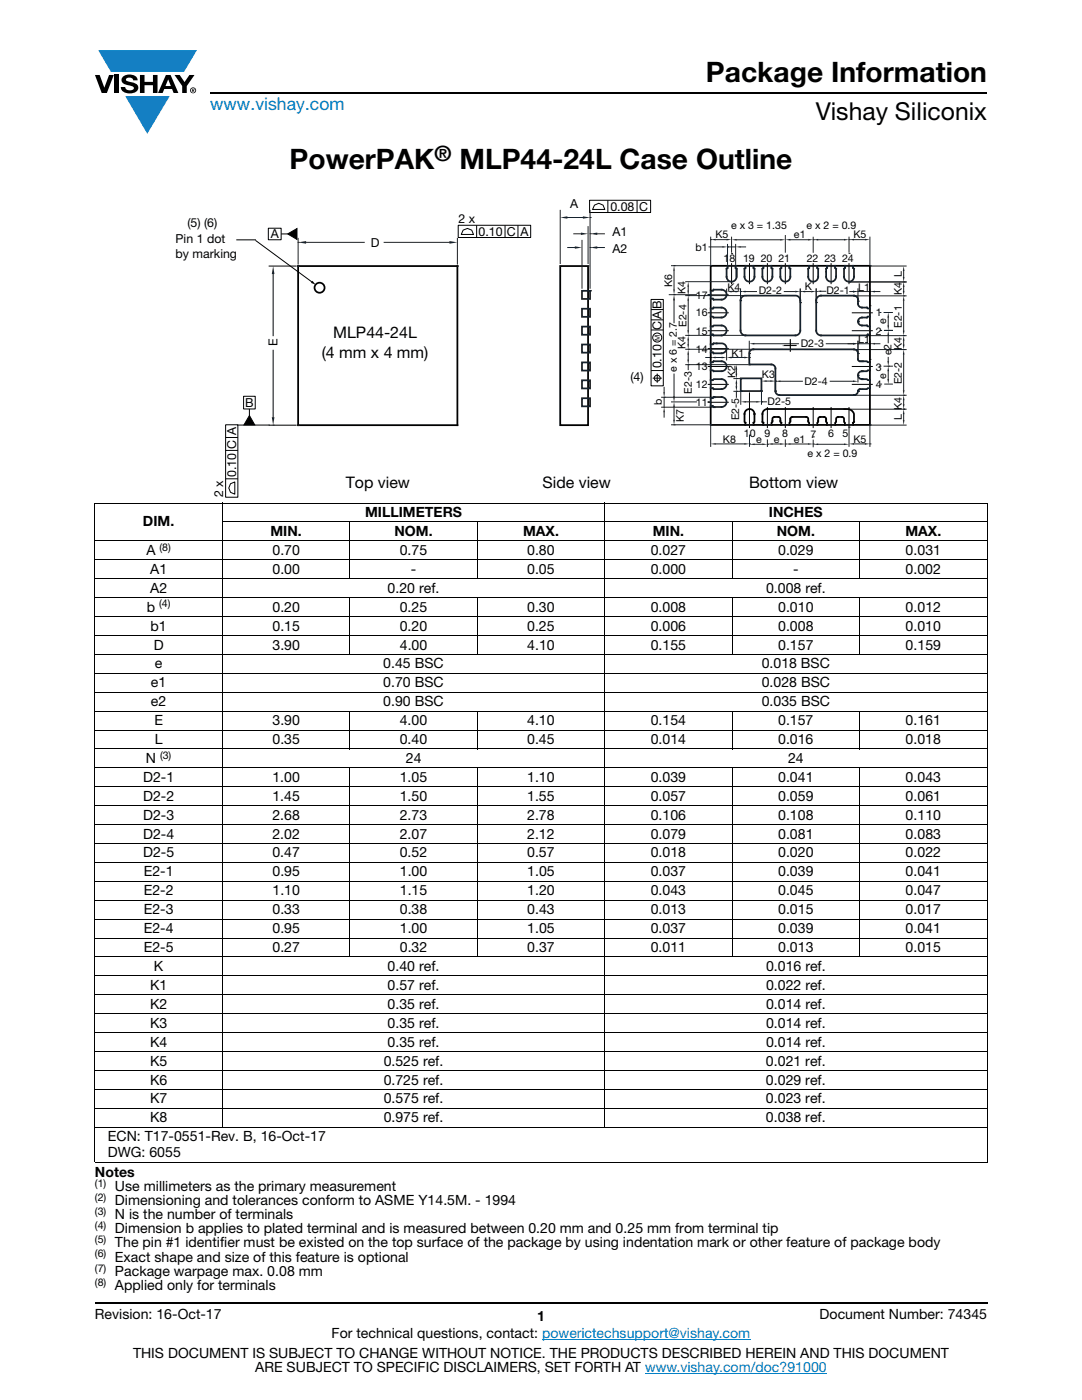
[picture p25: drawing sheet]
<svg xmlns="http://www.w3.org/2000/svg" width="216mm" height="279mm" viewBox="0 0 216 279" stroke-linecap="round" stroke-linejoin="round" font-family="sans-serif">
<defs><g id="words">
<g font-size="5.6">
<text x="140.9" y="16.4">Package Information</text>
<text x="57.8" y="33.8">PowerPAK</text>
<text x="91.7" y="33.8">MLP44-24L Case Outline</text>
</g>
<text font-size="4.9" x="162.8" y="24">Vishay Siliconix</text>
<text font-size="4.2" x="86.7" y="32.1">®</text>
<text font-size="3.5" fill="#007ec4" x="42" y="21.9">www.vishay.com</text>
<g font-size="3.2">
<text x="64.2" y="71.4">(4 mm x 4 mm)</text>
<text x="66.5" y="67.5">MLP44-24L</text>
<text x="69" y="97.3">Top view</text>
<text x="108.3" y="97.3">Side view</text>
<text x="149.5" y="97.3">Bottom view</text>
</g>
<g font-size="2.8">
<text x="28.5" y="105.1">DIM.</text>
<text x="54" y="107">MIN.</text>
<text x="72.8" y="103.2">MILLIMETERS</text>
<text x="78.7" y="107">NOM.</text>
<text x="104.4" y="107">MAX.</text>
<text x="130.2" y="107">MIN.</text>
<text x="153.4" y="103.2">INCHES</text>
<text x="155" y="107">NOM.</text>
<text x="180.7" y="107">MAX.</text>
<text x="29.2" y="110.7">A</text>
<text x="54.4" y="110.7">0.70</text>
<text x="79.8" y="110.7">0.75</text>
<text x="105.2" y="110.7">0.80</text>
<text x="129.9" y="110.7">0.027</text>
<text x="155.3" y="110.7">0.029</text>
<text x="180.7" y="110.7">0.031</text>
<text x="30" y="114.5">A1</text>
<text x="30" y="118.3">A2</text>
<text x="54.4" y="114.5">0.00</text>
<text x="77.3" y="118.3">0.20 ref.</text>
<text x="82" y="114.5">-</text>
<text x="105.2" y="114.5">0.05</text>
<text x="129.9" y="114.5">0.000</text>
<text x="152.8" y="118.3">0.008 ref.</text>
<text x="158.3" y="114.5">-</text>
<text x="180.7" y="114.5">0.002</text>
<text x="29.3" y="122.1">b</text>
<text x="30" y="125.8">b1</text>
<text x="54.4" y="125.8">0.15</text>
<text x="54.4" y="122.1">0.20</text>
<text x="79.8" y="125.8">0.20</text>
<text x="79.8" y="122.1">0.25</text>
<text x="105.2" y="125.8">0.25</text>
<text x="105.2" y="122.1">0.30</text>
<text x="129.9" y="125.8">0.006</text>
<text x="129.9" y="122.1">0.008</text>
<text x="155.3" y="125.8">0.008</text>
<text x="155.3" y="122.1">0.010</text>
<text x="180.7" y="125.8">0.010</text>
<text x="180.7" y="122.1">0.012</text>
<text x="30.7" y="129.6">D</text>
<text x="54.4" y="129.6">3.90</text>
<text x="79.8" y="129.6">4.00</text>
<text x="105.2" y="129.6">4.10</text>
<text x="129.9" y="129.6">0.155</text>
<text x="155.3" y="129.6">0.157</text>
<text x="180.7" y="129.6">0.159</text>
<text x="30.1" y="137.2">e1</text>
<text x="30.9" y="133.4">e</text>
<text x="76.5" y="137.2">0.70 BSC</text>
<text x="76.5" y="133.4">0.45 BSC</text>
<text x="152" y="137.2">0.028 BSC</text>
<text x="152" y="133.4">0.018 BSC</text>
<text x="30.1" y="140.9">e2</text>
<text x="76.5" y="140.9">0.90 BSC</text>
<text x="152" y="140.9">0.035 BSC</text>
<text x="30.8" y="144.7">E</text>
<text x="30.9" y="148.5">L</text>
<text x="54.4" y="148.5">0.35</text>
<text x="54.4" y="144.7">3.90</text>
<text x="79.8" y="144.7">4.00</text>
<text x="79.8" y="148.5">0.40</text>
<text x="105.2" y="144.7">4.10</text>
<text x="105.2" y="148.5">0.45</text>
<text x="129.9" y="148.5">0.014</text>
<text x="129.9" y="144.7">0.154</text>
<text x="155.3" y="148.5">0.016</text>
<text x="155.3" y="144.7">0.157</text>
<text x="180.7" y="144.7">0.161</text>
<text x="180.7" y="148.5">0.018</text>
<text x="29.1" y="152.3">N</text>
<text x="81" y="152.3">24</text>
<text x="157.2" y="152.3">24</text>
<text x="28.6" y="156">D2-1</text>
<text x="28.6" y="159.8">D2-2</text>
<text x="54.3" y="156">1.00</text>
<text x="54.3" y="159.8">1.45</text>
<text x="79.8" y="156">1.05</text>
<text x="79.8" y="159.8">1.50</text>
<text x="105.2" y="156">1.10</text>
<text x="105.2" y="159.8">1.55</text>
<text x="129.9" y="156">0.039</text>
<text x="129.9" y="159.8">0.057</text>
<text x="155.3" y="156">0.041</text>
<text x="155.3" y="159.8">0.059</text>
<text x="180.7" y="156">0.043</text>
<text x="180.7" y="159.8">0.061</text>
<text x="28.6" y="163.6">D2-3</text>
<text x="28.6" y="167.4">D2-4</text>
<text x="54.3" y="163.6">2.68</text>
<text x="54.3" y="167.4">2.02</text>
<text x="79.8" y="163.6">2.73</text>
<text x="79.8" y="167.4">2.07</text>
<text x="105.2" y="163.6">2.78</text>
<text x="105.2" y="167.4">2.12</text>
<text x="129.9" y="163.6">0.106</text>
<text x="129.9" y="167.4">0.079</text>
<text x="155.3" y="163.6">0.108</text>
<text x="155.3" y="167.4">0.081</text>
<text x="180.7" y="163.6">0.110</text>
<text x="180.7" y="167.4">0.083</text>
<text x="28.6" y="171.1">D2-5</text>
<text x="54.3" y="171.1">0.47</text>
<text x="79.8" y="171.1">0.52</text>
<text x="105.2" y="171.1">0.57</text>
<text x="129.9" y="171.1">0.018</text>
<text x="155.3" y="171.1">0.020</text>
<text x="180.7" y="171.1">0.022</text>
<text x="28.7" y="174.9">E2-1</text>
<text x="28.7" y="178.7">E2-2</text>
<text x="54.4" y="174.9">0.95</text>
<text x="54.4" y="178.7">1.10</text>
<text x="79.8" y="174.9">1.00</text>
<text x="79.8" y="178.7">1.15</text>
<text x="105.2" y="174.9">1.05</text>
<text x="105.2" y="178.7">1.20</text>
<text x="129.9" y="174.9">0.037</text>
<text x="129.9" y="178.7">0.043</text>
<text x="155.3" y="174.9">0.039</text>
<text x="155.3" y="178.7">0.045</text>
<text x="180.7" y="174.9">0.041</text>
<text x="180.7" y="178.7">0.047</text>
<text x="28.7" y="182.5">E2-3</text>
<text x="54.4" y="182.5">0.33</text>
<text x="79.8" y="182.5">0.38</text>
<text x="105.2" y="182.5">0.43</text>
<text x="129.9" y="182.5">0.013</text>
<text x="155.3" y="182.5">0.015</text>
<text x="180.7" y="182.5">0.017</text>
<text x="28.7" y="186.2">E2-4</text>
<text x="28.7" y="190">E2-5</text>
<text x="54.4" y="186.2">0.95</text>
<text x="54.4" y="190">0.27</text>
<text x="79.8" y="186.2">1.00</text>
<text x="79.8" y="190">0.32</text>
<text x="105.2" y="186.2">1.05</text>
<text x="105.2" y="190">0.37</text>
<text x="129.9" y="186.2">0.037</text>
<text x="129.9" y="190">0.011</text>
<text x="155.3" y="186.2">0.039</text>
<text x="155.3" y="190">0.013</text>
<text x="180.7" y="186.2">0.041</text>
<text x="180.7" y="190">0.015</text>
<text x="29.9" y="197.6">K1</text>
<text x="30.7" y="193.8">K</text>
<text x="77.3" y="197.6">0.57 ref.</text>
<text x="77.3" y="193.8">0.40 ref.</text>
<text x="152.8" y="197.6">0.022 ref.</text>
<text x="152.8" y="193.8">0.016 ref.</text>
<text x="29.9" y="201.3">K2</text>
<text x="77.3" y="201.3">0.35 ref.</text>
<text x="152.8" y="201.3">0.014 ref.</text>
<text x="29.9" y="205.1">K3</text>
<text x="29.9" y="208.9">K4</text>
<text x="77.3" y="205.1">0.35 ref.</text>
<text x="77.3" y="208.9">0.35 ref.</text>
<text x="152.8" y="205.1">0.014 ref.</text>
<text x="152.8" y="208.9">0.014 ref.</text>
<text x="29.9" y="212.7">K5</text>
<text x="76.6" y="212.7">0.525 ref.</text>
<text x="152.8" y="212.7">0.021 ref.</text>
<text x="29.9" y="216.4">K6</text>
<text x="29.9" y="220.2">K7</text>
<text x="76.6" y="216.4">0.725 ref.</text>
<text x="76.6" y="220.2">0.575 ref.</text>
<text x="152.8" y="216.4">0.029 ref.</text>
<text x="152.8" y="220.2">0.023 ref.</text>
<text x="21.5" y="227.8">ECN: T17-0551-Rev. B, 16-Oct-17</text>
<text x="29.9" y="224">K8</text>
<text x="76.6" y="224">0.975 ref.</text>
<text x="152.8" y="224">0.038 ref.</text>
<text x="21.5" y="230.9">DWG: 6055</text>
<text x="18.9" y="234.9">Notes</text>
<text x="22.9" y="237.7">Use millimeters as the primary measurement</text>
<text x="22.9" y="240.5">Dimensioning and tolerances conform to ASME Y14.5M. - 1994</text>
<text x="22.9" y="243.3">N is the number of terminals</text>
<text x="22.9" y="246.1">Dimension b applies to plated terminal and is measured between 0.20 mm and 0.25 mm from terminal tip</text>
<text x="22.9" y="249">The pin #1 identifier must be existed on the top surface of the package by using indentation mark or other feature of package body</text>
<text x="22.9" y="251.8">Exact shape and size of this feature is optional</text>
<text x="22.9" y="254.6">Package warpage max. 0.08 mm</text>
<text x="22.9" y="257.4">Applied only for terminals</text>
<text x="18.9" y="263.3">Revision: 16-Oct-17</text>
<text x="107.2" y="263.6">1</text>
<text x="163.6" y="263.3">Document Number: 74345</text>
<text x="66.2" y="267.1">For technical questions, contact: powerictechsupport@vishay.com</text>
<text x="26.5" y="271">THIS DOCUMENT IS SUBJECT TO CHANGE WITHOUT NOTICE. THE PRODUCTS DESCRIBED HEREIN AND THIS DOCUMENT</text>
<text x="50.9" y="273.8">ARE SUBJECT TO SPECIFIC DISCLAIMERS, SET FORTH AT www.vishay.com/doc?91000</text>
</g>
<g font-size="2.5">
<text x="113.8" y="41.6">A</text>
<text x="37.4" y="45.2">(5) (6)</text>
<text x="54" y="47.6">A</text>
<text x="91.5" y="44.5">2 x</text>
<text x="95.5" y="47.1">0.10</text>
<text x="101.1" y="47.1">C</text>
<text x="103.9" y="47.1">A</text>
<text x="121.8" y="42.1">0.08</text>
<text x="122.2" y="47.1">A1</text>
<text x="127.6" y="42.1">C</text>
<text x="35" y="48.5">Pin 1 dot</text>
<text x="35" y="51.4">by marking</text>
<text x="74" y="49.3">D</text>
<text x="122.2" y="50.5">A2</text>
<text x="132" y="65.8" transform="rotate(-90 132 65.8)">C</text>
<text x="132" y="63.6" transform="rotate(-90 132 63.6)">AB</text>
<text x="55.3" y="69.1" transform="rotate(-90 55.3 69.1)">E</text>
<text x="125.8" y="76.1">(4)</text>
<text x="132" y="73.5" transform="rotate(-90 132 73.5)">0.10</text>
<text x="48.9" y="81.2">B</text>
<text x="47.1" y="89.5" transform="rotate(-90 47.1 89.5)">C</text>
<text x="47.1" y="86.8" transform="rotate(-90 47.1 86.8)">A</text>
<text x="47.1" y="95.2" transform="rotate(-90 47.1 95.2)">0.10</text>
<text x="44.5" y="99.2" transform="rotate(-90 44.5 99.2)">2 x</text>
</g>
<g font-size="2.1">
<text x="142.8" y="47.5">K5</text>
<text x="145.9" y="45.7">e x 3 = 1.35</text>
<text x="158.4" y="47.5">e1</text>
<text x="160.9" y="45.7">e x 2 = 0.9</text>
<text x="170.3" y="47.5">K5</text>
<text x="138.8" y="50.1">b1</text>
<text x="144.4" y="52.4">18</text>
<text x="148.3" y="52.4">19 20 21</text>
<text x="161" y="52.4">22 23 24</text>
<text x="134.1" y="57.2" transform="rotate(-90 134.1 57.2)">K6</text>
<text x="136.8" y="58.7" transform="rotate(-90 136.8 58.7)">K4</text>
<text x="138.8" y="59.6">17</text>
<text x="145.2" y="58">K4</text>
<text x="151.4" y="58.7">D2-2</text>
<text x="160.6" y="57.9">K</text>
<text x="164.9" y="58.7">D2-1</text>
<text x="171.2" y="58">L1</text>
<text x="180" y="58.9" transform="rotate(-90 180 58.9)">K4</text>
<text x="180" y="55.3" transform="rotate(-90 180 55.3)">L</text>
<text x="137" y="65.2" transform="rotate(-90 137 65.2)">E2-4</text>
<text x="138.8" y="63">16</text>
<text x="174.8" y="63.2">1</text>
<text x="176.8" y="64.7" transform="rotate(-90 176.8 64.7)">e</text>
<text x="180" y="65.4" transform="rotate(-90 180 65.4)">E2-1</text>
<text x="136.8" y="69.6" transform="rotate(-90 136.8 69.6)">K4</text>
<text x="138.8" y="66.9">15</text>
<text x="138.8" y="70.4">14</text>
<text x="146" y="71.3">K1</text>
<text x="159.8" y="69.3">D2-3</text>
<text x="171.2" y="68.5">L1</text>
<text x="174.8" y="66.9">2</text>
<text x="177.9" y="70.9" transform="rotate(-90 177.9 70.9)">e2</text>
<text x="180" y="69.8" transform="rotate(-90 180 69.8)">K4</text>
<text x="135.1" y="74.3" transform="rotate(-90 135.1 74.3)">e x 6 = 2.7</text>
<text x="138.8" y="73.9">13</text>
<text x="138.8" y="77.5">12</text>
<text x="146.8" y="75.4" transform="rotate(-90 146.8 75.4)">K2</text>
<text x="152" y="75.5">K3</text>
<text x="160.5" y="76.8">D2-4</text>
<text x="174.8" y="74">3</text>
<text x="174.8" y="77.5">4</text>
<text x="176.8" y="75.6" transform="rotate(-90 176.8 75.6)">e</text>
<text x="180" y="76.7" transform="rotate(-90 180 76.7)">E2-2</text>
<text x="132.1" y="80.9" transform="rotate(-90 132.1 80.9)">b</text>
<text x="138" y="78.6" transform="rotate(-90 138 78.6)">E2-3</text>
<text x="138.8" y="81">11</text>
<text x="147.5" y="83.9" transform="rotate(-90 147.5 83.9)">E2-5</text>
<text x="153.2" y="80.9">D2-5</text>
<text x="180" y="83.9" transform="rotate(-90 180 83.9)">L K4</text>
<text x="136.4" y="84.2" transform="rotate(-90 136.4 84.2)">K7</text>
<text x="144.3" y="88.3">K8</text>
<text x="148.4" y="87.2">10</text>
<text x="150.9" y="88.3">e</text>
<text x="152.6" y="87.2">9</text>
<text x="154.4" y="88.3">e</text>
<text x="156.1" y="87.2">8</text>
<text x="158.4" y="88.3">e1</text>
<text x="161.7" y="87.4">7</text>
<text x="165.3" y="87.2">6</text>
<text x="168.1" y="87.2">5</text>
<text x="170.3" y="88.3">K5</text>
<text x="161.1" y="91.2">e x 2 = 0.9</text>
<text x="31.8" y="109.9">(8)</text>
<text x="31.7" y="121.2">(4)</text>
<text x="31.9" y="151.4">(3)</text>
<text x="18.9" y="236.8">(1)</text>
<text x="18.9" y="239.6">(2)</text>
<text x="18.9" y="242.5">(3)</text>
<text x="18.9" y="245.3">(4)</text>
<text x="18.9" y="248.1">(5)</text>
<text x="18.9" y="251">(6)</text>
<text x="18.9" y="253.8">(7)</text>
<text x="18.9" y="256.6">(8)</text>
</g>
<text font-size="1.4" x="131.6" y="68" transform="rotate(-90 131.6 68)">M</text>
</g></defs>
<g fill="#147fc3">
<path d="M19.6 10h19.7l-2.6 4.3h-1.1h-13.5z"/>
<path d="M25 19.2h8.9l-4.5 7.5z"/>
</g>
<g fill="#000">
<path d="M18.9 15h1l.9 2.5 1-2.5h.9l-1.4 3.6h-1zM22.9 15h.9v3.6h-.9zM24.6 15.3a2.1 2.1 0 0 1 2.8 .3l.1 .4h-.9a.79 .79 0 0 0-.7-.5 .79 .79 0 0 0-.8 .4l.3 .3 1 .2a1.08 1.08 0 0 1 1.2 1 1.08 1.08 0 0 1-1.1 1.2 1.73 1.73 0 0 1-2.4-1.2h.9a.96 .96 0 0 0 .8 .6 .96 .96 0 0 0 .9-.4 1.31 1.31 0 0 0-1.2-.6 1.03 1.03 0 0 1-1.1-.6 1.03 1.03 0 0 1 .2-1.1zM27.9 15h.9v1.3h1.7v-1.3h.9v3.6h-.9v-1.6h-1.7v1.6h-.9zM34.8 15h1.1l.9 1.4 1-1.4h1l-1.5 2.2v1.4h-.9v-1.4z"/>
<path d="M33.6 15.9l.5 1.3h-1.1zM33.1 15l-1.6 3.6h1l.3-.8h1.5l.3 .8h1l-1.6-3.6z"/>
<path d="M38.4 17.8h.2v.2h-.2zM38.3 17.7v.7h.1v-.3l.4 .3-.2-.3 .2-.2-.1-.2z"/>
<path d="M38.1 18a.46 .46 0 0 1 .9 0 .46 .46 0 0 1-.9 0zM37.9 18a.6 .6 0 0 0 1.2 0 .6 .6 0 0 0-1.2 0z"/>
</g>
<path d="M42 18.6h155M18.9 260h178.1" fill="none" stroke="#000" stroke-width=".36"/>
<path d="M108.2 267.3h41.5M128.7 274h36.3" fill="none" stroke="#007ec4" stroke-width=".2"/>
<g fill="none" stroke="#000" stroke-width=".2">
<path d="M18.9 100.4h178.1M18.9 107.9h178.1M18.9 111.7h178.1M18.9 115.5h178.1M18.9 119.3h178.1M18.9 100.5v7.4M18.9 108v123.8M44.3 104.2h152.7M44.4 100.3v124.7M69.8 104.1v11.5M69.8 119.2v11.5M95.2 104.1v11.5"/>
<path d="M95.2 119.2v11.5M120.7 100.3v124.7M146.1 104.1v11.5M146.1 119.2v11.5M171.5 104.1v11.5M171.5 119.2v11.5M197 100.5v7.4M197 108v123.8M18.9 123h178.1M18.9 126.8h178.1M18.9 130.6h178.1M18.9 134.4h178.1"/>
<path d="M18.9 138.1h178.1M18.9 141.9h178.1M18.9 145.7h178.1M18.9 149.5h178.1M18.9 153.2h178.1M18.9 157h178.1M69.8 141.8v7.8M69.8 153.2v37.9M95.2 141.8v7.8M95.2 153.2v37.9M146.1 141.8v7.8M146.1 153.2v37.9"/>
<path d="M171.5 141.8v7.8M171.5 153.2v37.9M18.9 160.8h178.1M18.9 164.6h178.1M18.9 168.3h178.1M18.9 172.1h178.1M18.9 175.9h178.1M18.9 179.7h178.1M18.9 183.5h178.1M18.9 187.2h178.1M18.9 191h178.1M18.9 194.8h178.1"/>
<path d="M18.9 198.5h178.1M18.9 202.3h178.1M18.9 206.1h178.1M18.9 209.9h178.1M18.9 213.6h178.1M18.9 217.4h178.1M18.9 221.2h178.1M18.9 225h178.1M18.9 231.9h178.1"/>
</g>
<path d="M35.1 39.5h145.7v59.8h-145.7z" fill="#fff"/>
<path d="M57.4 46.7l1.9-1.1v2.2zM49.8 82.9l1 1.9h-2.1z" fill="#000"/>
<g fill="none" stroke="#000" stroke-width=".2">
<path d="M117.6 40h12.2v2.4h-12.2zM121.3 40v2.4M127.1 40v2.4M53.5 45.5h2.6v2.4h-2.6zM56.1 46.7h1.3M57.4 46.7l1.9-1.1v2.2zM91.4 45h14.5v2.4h-14.5zM92.4 45.9l.9-.3 .8 .3 .4 .9h-2.5zM95.1 45v2.4M100.8 45v2.4M103.4 45v2.4M118.6 40.9l.9-.3 .8 .3 .4 .9h-2.5z"/>
<path d="M129.9 59.8h2.5v17.2h-2.5zM48.6 79.1h2.3v2.5h-2.3zM129.9 74h2.5M129.9 65.9h2.5M129.9 63.8h2.5M129.9 61.8h2.5M130.2 75.5h1.9M131.1 74.6v1.8M49.8 82.9l1 1.9h-2.1zM49.8 81.6v1.3"/>
<circle cx="131.1" cy="67.4" r=".9"/>
<circle cx="131.1" cy="75.5" r=".59"/>
</g>
<path d="M59.5 53.1h31.8v31.8h-31.8z" fill="none" stroke="#000" stroke-width=".35"/>
<path d="M59.5 47.6v5.1M61.1 48.4h11.6M76.7 48.4h13M91.3 47.6v5.1" fill="none" stroke="#15222e" stroke-width=".2"/>
<g fill="#15222e">
<path d="M89.7 48.1l1.6 .3-1.6 .2z"/>
<path d="M59.5 48.4l1.6-.3v.5z"/>
</g>
<path d="M59.5 53.1h.1M59.5 48.4h.1M91.3 53.1h.1" fill="none" stroke="#15222e" stroke-width=".2"/>
<path d="M53.7 53.1h5.4M54.5 54.7v12.3M54.5 69.9v13.4M53.7 84.9h5.4" fill="none" stroke="#000" stroke-width=".2"/>
<g fill="#15222e">
<path d="M54.5 53.1l.3 1.6h-.6z"/>
<path d="M54.2 83.3h.6l-.3 1.6z"/>
</g>
<path d="M59.5 53.1h.1M54.5 84.9h.1M59.5 84.9h.1M150.6 88.7h1.5" fill="none" stroke="#15222e" stroke-width=".2"/>
<path d="M156.3 69h2.5M157.7 67.8v2.3" fill="none" stroke="#63bc46" stroke-width=".2"/>
<path d="M111.8 53.1h5.5v31.8h-5.5z" fill="none" stroke="#000" stroke-width=".35"/>
<path d="M116.1 58h1.6v1.7h-1.6zM116.1 61.6h1.6v1.6h-1.6zM116.1 65.2h1.6v1.6h-1.6zM116.1 68.8h1.6v1.6h-1.6zM116.1 72.3h1.6v1.7h-1.6zM116.1 75.9h1.6v1.6h-1.6zM116.1 79.5h1.6v1.6h-1.6z" fill="none" stroke="#15222e" stroke-width=".35"/>
<g fill="none" stroke="#000" stroke-width=".2">
<path d="M141.3 58.9h4M146 52.6v4M149.5 52.6v4M153.1 52.6v4M156.7 52.6v4M162.3 52.6v4M165.8 52.6v4M169.4 52.6v4M141.3 62.4h4M141.3 66h4M141.3 69.6h4M141.3 73.1h4"/>
<path d="M141.3 76.7h4M149.5 78.4v6.9M170.1 62.4h4M170.1 66h4M170.1 73.1h4M170.1 76.7h4M141.3 80.3h4M153.1 81.3v4M156.7 81.3v4M162.3 81.3v4M165.8 81.3v4M169.4 81.3v4"/>
</g>
<g fill="#15222e">
<path d="M149.5 88.7l1-.2v.3z"/>
<path d="M152.1 88.5l1 .2-1 .1z"/>
</g>
<path d="M149.5 86.9h.1M153.1 88.7h.1M162.3 87.8v1.4M163.3 88.7h5.1" fill="none" stroke="#15222e" stroke-width=".2"/>
<g fill="#15222e">
<path d="M162.3 88.7l1-.2v.3z"/>
<path d="M168.4 88.5l1 .2-1 .1z"/>
</g>
<path d="M146.4 78.1h1.2M146.9 76.6v.5M146.9 78.1v1.2" fill="none" stroke="#15222e" stroke-width=".2"/>
<g fill="#15222e">
<path d="M146.9 75.6l.2 1h-.3z"/>
<path d="M146.8 77.1h.3l-.2 1z"/>
</g>
<path d="M145 57.7v.9M146 58.2h.8M147.8 57.7v.2M146.9 78.1h.1M147.8 75.6h.1M147.8 78.1h.1" fill="none" stroke="#15222e" stroke-width=".2"/>
<g fill="#15222e">
<path d="M145 58.2l1-.2v.4z"/>
<path d="M146.8 58l1 .2-1 .2z"/>
</g>
<path d="M145 58.9h.1M147.8 58.2h.1M147.8 57.7v2M148.8 58.2h2.2M156.5 58.2h2.2M159.7 57.7v2.4" fill="none" stroke="#15222e" stroke-width=".2"/>
<g fill="#15222e">
<path d="M147.8 58.2l1-.2v.4z"/>
<path d="M158.7 58l1 .2-1 .2z"/>
</g>
<path d="M147.8 60h.1M159.7 57.7v2.4M159.7 58.2h.1M160.7 58.2h1.2M162.9 57.7v2.4M159.7 60.4h.1" fill="none" stroke="#15222e" stroke-width=".2"/>
<g fill="#15222e">
<path d="M159.7 58.2l1-.2v.4z"/>
<path d="M161.9 58l1 .2-1 .2z"/>
</g>
<path d="M162.9 58.2h.1M169.6 58.2h.6M171.2 58.2h2.4M173.6 57.7v3.1M174.6 58.2h1M159.7 60.4h.1M162.9 60.4h.1" fill="none" stroke="#15222e" stroke-width=".2"/>
<g fill="#15222e">
<path d="M170.2 58l1 .2-1 .2z"/>
<path d="M173.6 58.2l1-.2v.4z"/>
</g>
<path d="M173.6 58.2h.1M140.8 71.3h1M141.8 70.1v1.7M142.8 71.3h1.2M171.2 60.1h.1M173.6 61h.1" fill="none" stroke="#15222e" stroke-width=".2"/>
<g fill="#15222e">
<path d="M144 71.2l1 .1-1 .2z"/>
<path d="M141.8 71.3l1-.1v.3z"/>
</g>
<path d="M141.8 69.9h.1M141.8 71.3h.1M145 69.6h.1M145 69.8v2M146 71.3h2.5M149.5 70.8v1" fill="none" stroke="#15222e" stroke-width=".2"/>
<g fill="#15222e">
<path d="M145 71.3l1-.1v.3z"/>
<path d="M148.5 71.2l1 .1-1 .2z"/>
</g>
<path d="M145 69.6h.1M149.5 68.1v2.2M149.5 70.6h.1M149.5 71.3h.1M150.5 68.6h8.8M164.9 68.6h5.3M171.2 68.1v2.2" fill="none" stroke="#15222e" stroke-width=".2"/>
<g fill="#15222e">
<path d="M149.5 68.6l1-.2v.4z"/>
<path d="M170.2 68.4l1 .2-1 .2z"/>
</g>
<path d="M149.5 70.6h.1M169.2 68.6h1M171.2 70.6h.1M171.2 68.6h.1M171.2 68.1v2.2M171.2 68.6h2.4M173.6 68.1v3.4M174.6 68.6h1" fill="none" stroke="#15222e" stroke-width=".2"/>
<g fill="#15222e">
<path d="M170.2 68.4l1 .2-1 .2z"/>
<path d="M173.6 68.6l1-.2v.4z"/>
</g>
<path d="M169.7 56.3h11.1M173.8 53.1h7M180.3 54.1v1.2M171.2 70.6h.1M172.7 68.3h.4M173.6 71.7h.1M173.6 68.6h.1" fill="none" stroke="#15222e" stroke-width=".2"/>
<g fill="#15222e">
<path d="M180.3 53.1l.2 1h-.3z"/>
<path d="M180.2 55.3h.3l-.2 1z"/>
</g>
<path d="M169.4 56.3h.1M169.7 56.3h11.1M170.7 59h10.1M173.6 53.1h.1M180.3 57.3v.8M180.3 56.3h.1" fill="none" stroke="#15222e" stroke-width=".2"/>
<g fill="#15222e">
<path d="M180.3 56.3l.2 1h-.3z"/>
<path d="M180.2 58.1h.3l-.2 .9z"/>
</g>
<path d="M169.4 56.3h.1M170.4 59h.1M180.3 59h.1M173.2 67h7.6M180.3 60v6" fill="none" stroke="#15222e" stroke-width=".2"/>
<g fill="#15222e">
<path d="M180.3 59l.2 1h-.3z"/>
<path d="M180.2 66h.3l-.2 1z"/>
</g>
<path d="M170.4 59h.1M170.7 69.8h10.1M173 67h.1M180.3 67h.1M180.3 68v.8" fill="none" stroke="#15222e" stroke-width=".2"/>
<g fill="#15222e">
<path d="M180.3 67l.2 1h-.3z"/>
<path d="M180.2 68.8h.3l-.2 1z"/>
</g>
<path d="M170.4 69.8h.1M170.7 78.9h10.1M173 67h.1M180.3 70.8v7.1M180.3 69.8h.1" fill="none" stroke="#15222e" stroke-width=".2"/>
<g fill="#15222e">
<path d="M180.3 69.8l.2 1h-.3z"/>
<path d="M180.2 77.9h.3l-.2 1z"/>
</g>
<path d="M170.4 69.8h.1M170.4 78.9h.1M180.3 78.9h.1M180.3 79.9v.8M168.7 81.7h12.1" fill="none" stroke="#15222e" stroke-width=".2"/>
<g fill="#15222e">
<path d="M180.3 78.9l.2 1h-.3z"/>
<path d="M180.2 80.7h.3l-.2 1z"/>
</g>
<path d="M170.4 78.9h.1M168.4 81.7h.1M173.8 84.8h7M180.3 81.7h.1M180.3 82.7v1.1" fill="none" stroke="#15222e" stroke-width=".2"/>
<g fill="#15222e">
<path d="M180.2 83.8h.3l-.2 1z"/>
<path d="M180.3 81.7l.2 1h-.3z"/>
</g>
<path d="M136.8 72.8h12.5M137.3 70.8v1M137.3 72.8v1M168.4 81.7h.1M173.6 84.8h.1M180.3 81.7h.1" fill="none" stroke="#15222e" stroke-width=".2"/>
<g fill="#15222e">
<path d="M137.3 69.8l.2 1h-.3z"/>
<path d="M137.2 71.8h.3l-.2 1z"/>
</g>
<path d="M137.3 72.8h.1M146.4 75.6h1.2M146.9 73.8v.8M149.5 72.8h.1M150.3 69.8h.1" fill="none" stroke="#15222e" stroke-width=".2"/>
<g fill="#15222e">
<path d="M146.9 72.8l.2 1h-.3z"/>
<path d="M146.8 74.6h.3l-.2 1z"/>
</g>
<path d="M132 79.3h10.2M132.5 77.3v1M132.5 79.4v1.9M146.9 75.6h.1M147.8 75.6h.1M149.5 72.8h.1M132 81.3h10.2M132.5 82.3v1" fill="none" stroke="#15222e" stroke-width=".2"/>
<g fill="#15222e">
<path d="M132.5 81.3l.2 1h-.3z"/>
<path d="M132.4 78.3h.3l-.2 1z"/>
</g>
<path d="M132.5 79.3h.1M154.7 75.6v2.2M155.7 76.1h4.4M165.7 76.1h4.5M171.2 75.2v1" fill="none" stroke="#15222e" stroke-width=".2"/>
<g fill="#15222e">
<path d="M170.2 75.9l1 .2-1 .2z"/>
<path d="M154.7 76.1l1-.2v.4z"/>
</g>
<path d="M111.8 42v10.6M113.2 43.4h3.1M117.7 42v15.5M154.7 78.1h.1M154.7 76.1h.1M171.2 74.9h.1" fill="none" stroke="#15222e" stroke-width=".2"/>
<path d="M47.2 47.9h3.8" fill="none" stroke="#000" stroke-width=".2"/>
<g fill="#15222e">
<path d="M111.8 43.4l1.4-.2v.4z"/>
<path d="M116.3 43.2l1.4 .2-1.4 .2z"/>
</g>
<path d="M111.8 53.1h.1M113.3 49.4h1.4M116.1 48v9.5M117.7 58h.1M117.7 43.4h.1M119.2 49.4h1.4" fill="none" stroke="#15222e" stroke-width=".2"/>
<g fill="#15222e">
<path d="M114.7 49.2l1.4 .2-1.4 .2z"/>
<path d="M117.7 49.4l1.5-.2v.4z"/>
</g>
<path d="M114.5 46.7h1.4M116.1 58h.1M117.3 45.2v7.4M117.7 58h.1M117.7 49.4h.1M119.2 46.7h1.4" fill="none" stroke="#15222e" stroke-width=".2"/>
<g fill="#15222e">
<path d="M115.9 46.4l1.4 .3-1.4 .2z"/>
<path d="M117.7 46.7l1.5-.3v.5z"/>
</g>
<path d="M117.3 53.1h.1M117.7 58h.1M117.7 46.7h.1M147 47.9h8.7" fill="none" stroke="#15222e" stroke-width=".2"/>
<path d="M47.5 84.8h6.2" fill="none" stroke="#000" stroke-width=".2"/>
<g fill="#15222e">
<path d="M146 47.9l1-.2v.3z"/>
<path d="M155.7 47.7l1 .2-1 .1z"/>
</g>
<path d="M133.5 58.8h5.5M134.5 59.9v4.5M134.5 74.7v4.4" fill="none" stroke="#15222e" stroke-width=".2"/>
<g fill="#15222e">
<path d="M134.3 79.1h.4l-.2 1.1z"/>
<path d="M134.5 58.8l.2 1.1h-.4z"/>
</g>
<path d="M134.5 58.8h.1M141.3 58.8h.1M151.9 75.6v2.2M152.9 76.1h.8M154.7 75.6v2.2M141.3 80.2h.1" fill="none" stroke="#15222e" stroke-width=".2"/>
<g fill="#15222e">
<path d="M151.9 76.1l1-.2v.3z"/>
<path d="M153.7 75.9l1 .2-1 .1z"/>
</g>
<g fill="none" stroke="#15222e" stroke-width=".2">
<path d="M141.8 58v1.6M145.2 53h1.6M148.7 53h1.7M152.3 53h1.6M155.9 53h1.6M161.5 53h1.6M165 53h1.6M168.6 53h1.6M141.8 61.6v1.6M141.8 65.1v1.7M141.8 68.7v1.6M141.8 72.3v1.6"/>
<path d="M141.8 75.8v1.7M141.8 79.4v1.6M151.9 78.1h.1M154.7 78.1h.1M154.7 76.1h.1M171.2 74.9h.1M172 77.7h.2M173.6 61.6v1.6M173.6 65.1v1.7M173.6 72.3v1.6M173.6 75.8v1.7M148.7 84.8h1.7"/>
<path d="M152.3 84.8h1.6M153.1 87.8v1.3M154.1 88.6h1.6M155.9 84.8h1.6M161.5 84.8h1.6M165 84.8h1.6M168.6 84.8h1.6"/>
</g>
<path d="M141.8 53.1h31.8v31.7h-31.8zM148.7 84.4v.4M150.4 84.4v.4M150.5 82.6a.99 .99 0 0 0-.9-1 .99 .99 0 0 0-1 1v1.6l.1 .2M150.5 82.6v1.6l-.1 .2M150.5 82.6v.1M152.3 84.8v-.4l-.2-.2v-1.7a1.02 1.02 0 0 1 1-.9h16.1a1.39 1.39 0 0 1 1.2 1v1.6l-.2 .2v.4M153.9 84.8l.2-1.3 .4-.3h.9l.2 .2 .3 1.4M161.5 84.8l-.2-1.3-.2-.2-3-.1-.4 .3-.2 1.3M165 84.8l-.2-1.4-.3-.2h-.8l-.4 .3-.2 1.3M166.6 84.8l.2-1.3 .4-.3h.9l.3 .2 .2 1.4" fill="none" stroke="#000" stroke-width=".35"/>
<g fill="none" stroke="#15222e" stroke-width=".35">
<path d="M141.8 58h.4l.2-.2h1.6a.98 .98 0 0 1 1 1 .98 .98 0 0 1-1 1h-1.6l-.2-.2h-.4M145.2 53v.5l-.2 .2v1.5a.99 .99 0 0 0 1 1 .99 .99 0 0 0 1-1v-1.5l-.2-.2v-.4M147 53.6v1.6M148.1 59.3l.6-.3h10.2a.97 .97 0 0 1 .8 .9v6.2a.97 .97 0 0 1-1 .8h-10.1a.96 .96 0 0 1-.8-.9v-6.1zM150.4 53.1v.4l.1 .2v1.5a.99 .99 0 0 1-.9 1 .99 .99 0 0 1-1-1v-1.5l.1-.2v-.4M152.3 53v.5l-.2 .2v1.5a.99 .99 0 0 0 1 1 .99 .99 0 0 0 1-1M153.9 53v.5l.2 .2v1.5M155.9 53v.5l-.2 .2v1.5a.99 .99 0 0 0 1 1 .99 .99 0 0 0 1-1v-1.5l-.2-.2v-.5M163.1 53v.5l.2 .2v1.5a.99 .99 0 0 1-1 1 .99 .99 0 0 1-1-1v-1.5l.2-.2v-.5M165 53v.5l-.2 .2v1.5a.99 .99 0 0 0 1 1 .99 .99 0 0 0 1-1v-1.5l-.2-.2v-.5M168.6 53v.5l-.2 .1v1.6a.99 .99 0 0 0 1 1 .99 .99 0 0 0 1-1v-1.6l-.2-.1v-.5M141.8 61.6h.4l.2-.2h1.6a.99 .99 0 0 1 1 1 .99 .99 0 0 1-1 1h-1.6l-.2-.2h-.4"/>
<path d="M141.8 72.3h.4l.2-.2h1.6a.98 .98 0 0 1 1 1 .98 .98 0 0 1-1 1M141.8 73.9h.4l.2 .2h1.6M141.8 65.1h.4l.2-.1h1.6a.98 .98 0 0 1 1 1 .98 .98 0 0 1-1 .9h-1.6l-.2-.1h-.4M141.8 68.7h.4l.2-.2a3.4 3.4 0 0 1 2.2 .2 .98 .98 0 0 1 .3 1.1 .98 .98 0 0 1-.9 .7h-1.6l-.2-.2h-.4M141.8 75.9h.4l.2-.2h1.6a.98 .98 0 0 1 1 1 .98 .98 0 0 1-1 .9l-1.6 .1-.2-.2h-.4M144 79.2a.98 .98 0 0 1 1 1 .98 .98 0 0 1-1 1h-1.6l-.2-.2h-.4M144 79.2h-1.6l-.2 .2h-.4M147.8 75.5h4.1v2.5h-4.1zM150.3 69.7h20.2a.79 .79 0 0 1 .7 .8l.1 1.4 .2 .2h.7M150.3 69.7h-.1a.79 .79 0 0 0-.7 .8v2.2l4.5 .1a.79 .79 0 0 1 .7 .7v4.7a.79 .79 0 0 0 .8 .6M155.5 78.8h14.9M172 74.1a.79 .79 0 0 0-.8 .8 .79 .79 0 0 0 .8 .8"/>
<path d="M172 75.7h.2M172 74.1h.2M172 75.7h1l.2 .2h.4M172 61.4h-.1a.79 .79 0 0 1-.7-.8v-.9a.8 .8 0 0 0-.8-.7h-6.7a.97 .97 0 0 0-.8 .9v6.2a.96 .96 0 0 0 .9 .8h9.2l.2-.1h.4M172 72.1h1l.2 .2h.4M172 61.4h1l.2 .2h.4M173.6 77.5h-.4l-.2 .2h-1.5l-.2 .1a.95 .95 0 0 1-.9 1M173.6 73.9h-.4l-.2 .2h-1M173.6 63.2h-.4l-.2 .2a1.79 1.79 0 0 0-1.6 .2 .78 .78 0 0 0-.1 .9 .78 .78 0 0 0 .7 .4l1 .1 .2 .1h.4"/>
</g>
<path d="M156.6 68.9h2.2M157.7 67.8v2.3" fill="none" stroke="#000" stroke-width=".2"/>
<g fill="#15222e">
<path d="M153.1 88.6l1-.1v.3z"/>
<path d="M155.7 88.5l1 .1-1 .2z"/>
</g>
<path d="M156.7 47v3.3M157.7 47.8h3.6M156.7 88.6h.1" fill="none" stroke="#15222e" stroke-width=".2"/>
<g fill="#15222e">
<path d="M156.7 47.8l1-.1v.3z"/>
<path d="M161.3 47.7l1 .1-1 .2z"/>
</g>
<path d="M162.3 47.8h.1M162.3 47.3v3M163.3 47.8h5.1" fill="none" stroke="#15222e" stroke-width=".2"/>
<g fill="#15222e">
<path d="M162.3 47.8l1-.1v.3z"/>
<path d="M168.4 47.7l1 .1-1 .2z"/>
</g>
<path d="M156.7 87.8v1.3M157.7 88.6h3.6" fill="none" stroke="#15222e" stroke-width=".2"/>
<g fill="#15222e">
<path d="M156.7 88.6l1-.1v.3z"/>
<path d="M161.3 88.4l1 .2-1 .2z"/>
</g>
<path d="M176.4 73.1h1.7M176.5 76.7h1.6M177.2 74.1v1.6M162.3 87.2h.1M162.3 88.6h.1" fill="none" stroke="#15222e" stroke-width=".2"/>
<g fill="#15222e">
<path d="M177.1 75.7h.3l-.2 1z"/>
<path d="M177.2 73.1l.2 1h-.3z"/>
</g>
<path d="M175.6 73.1h.1M175.7 76.7h.1M176.5 65.9h1.6M177.2 66.9v1.5M177.2 71.3v.8M177.2 73.1h.1" fill="none" stroke="#15222e" stroke-width=".2"/>
<g fill="#15222e">
<path d="M177.1 72.1h.3l-.2 1z"/>
<path d="M177.2 65.9l.2 1h-.3z"/>
</g>
<path d="M175.6 65.9h.1M176.4 62.4h1.7M176.5 65.9h1.6M177.2 63.4v1.5M177.2 65.9h.1" fill="none" stroke="#15222e" stroke-width=".2"/>
<g fill="#15222e">
<path d="M177.1 64.9h.3l-.2 1z"/>
<path d="M177.2 62.4l.2 1h-.3z"/>
</g>
<path d="M136.8 59h11.7M136.8 56.2h8.9M137.3 57.2v.8M175.6 62.4h.1M175.7 65.9h.1M177.2 62.4h.1" fill="none" stroke="#15222e" stroke-width=".2"/>
<g fill="#15222e">
<path d="M137.3 56.2l.2 1h-.3z"/>
<path d="M137.2 58h.3l-.2 1z"/>
</g>
<path d="M137.3 59h.1M146 56.2h.1M148.7 59h.1M136.8 69.7h13.3M136.8 66.9h11.7M137.3 67.9v.8" fill="none" stroke="#15222e" stroke-width=".2"/>
<g fill="#15222e">
<path d="M137.3 66.9l.2 1h-.3z"/>
<path d="M137.2 68.7h.3l-.2 1z"/>
</g>
<path d="M162.9 57.6v2.5M163.9 58.1h.9M171.2 57.6v2.2M137.3 69.7h.1M148.7 66.9h.1M150.3 69.7h.1" fill="none" stroke="#15222e" stroke-width=".2"/>
<g fill="#15222e">
<path d="M162.9 58.1l1-.1v.3z"/>
<path d="M170.2 58l1 .2-1 .2z"/>
</g>
<path d="M137.3 60v5.9M171.2 58.1h.1M162.9 60.3h.1M171.2 60.1h.1" fill="none" stroke="#15222e" stroke-width=".2"/>
<g fill="#15222e">
<path d="M137.3 59l.2 1h-.3z"/>
<path d="M137.2 65.9h.3l-.2 1z"/>
</g>
<path d="M148.7 59h.1M137.3 66.9h.1M147.8 78.3v2.4M148.7 66.9h.1M151.9 78.3v2.4M148.8 80.2h2.1M151.9 80.2h1" fill="none" stroke="#15222e" stroke-width=".2"/>
<g fill="#15222e">
<path d="M147.8 80.2l1-.2v.4z"/>
<path d="M150.9 80l1 .2-1 .2z"/>
</g>
<path d="M169.4 47.3v3M170.4 47.8h2.2M173.6 47.3v5.5M147.8 78h.1M151.9 78h.1M151.9 80.2h.1" fill="none" stroke="#15222e" stroke-width=".2"/>
<g fill="#15222e">
<path d="M172.6 47.7l1 .1-1 .2z"/>
<path d="M169.4 47.8l1-.1v.3z"/>
</g>
<path d="M141.8 47.3v5.5M142.8 47.8h2.2M146 47.3v3M169.4 50.6h.1M169.4 47.8h.1M173.6 53h.1" fill="none" stroke="#15222e" stroke-width=".2"/>
<g fill="#15222e">
<path d="M145 47.7l1 .1-1 .2z"/>
<path d="M141.8 47.8l1-.1v.3z"/>
</g>
<path d="M134 53h7.6M134.5 54v3.8M141.8 53h.1M141.8 47.8h.1M146 50.6h.1" fill="none" stroke="#15222e" stroke-width=".2"/>
<g fill="#15222e">
<path d="M134.3 57.8h.4l-.2 1z"/>
<path d="M134.5 53l.2 1h-.4z"/>
</g>
<path d="M134.5 53h.1M141.3 58.8h.1M141.8 53h.1M134 84.8h7.6M134 80.2h5M134.5 81.2v2.6" fill="none" stroke="#15222e" stroke-width=".2"/>
<g fill="#15222e">
<path d="M134.5 80.2l.2 1h-.4z"/>
<path d="M134.3 83.8h.4l-.2 1z"/>
</g>
<path d="M134.5 84.8h.1M141.3 80.2h.1M141.8 84.8h.1M141.8 85v4.1M142.8 88.6h5.8M149.6 87.1v2" fill="none" stroke="#15222e" stroke-width=".2"/>
<g fill="#15222e">
<path d="M141.8 88.6l1-.2v.4z"/>
<path d="M148.6 88.4l1 .2-1 .2z"/>
</g>
<path d="M141.8 84.8h.1M149.6 86.8h.1M149.6 88.6h.1M169.4 85.5v3.6M170.4 88.6h2.2M173.6 85v4.1" fill="none" stroke="#15222e" stroke-width=".2"/>
<g fill="#15222e">
<path d="M169.4 88.6l1-.2v.4z"/>
<path d="M172.6 88.4l1 .2-1 .2z"/>
</g>
<path d="M141.5 49.3h2.7M145.2 48.8v4M145.2 49.3h1.6M146.8 48.8v4M147.8 49.3h1M169.4 85.3h.1M173.6 84.8h.1M173.6 88.6h.1" fill="none" stroke="#15222e" stroke-width=".2"/>
<g fill="#15222e">
<path d="M146.8 49.3l1-.2v.3z"/>
<path d="M144.2 49.1l1 .2-1 .1z"/>
</g>
<path d="M145.2 53h.1M145.2 49.3h.1M146.8 53h.1" fill="none" stroke="#15222e" stroke-width=".2"/>
<path d="M51 48l11.3 8.3M45 84.8h2.5v14.4h-2.5zM45 95.6h2.5M45 89.9h2.5M45 87.3h2.5M46 96.5l.9-.3v2.4l-.9-.3-.3-.9z" fill="none" stroke="#000" stroke-width=".2"/>
<path d="M62.4 56l.6 .8-1-.3z" fill="#000"/>
<circle cx="63.8" cy="57.4" r="1" fill="none" stroke="#000" stroke-width=".35"/>
<use href="#words"/>
</svg>
